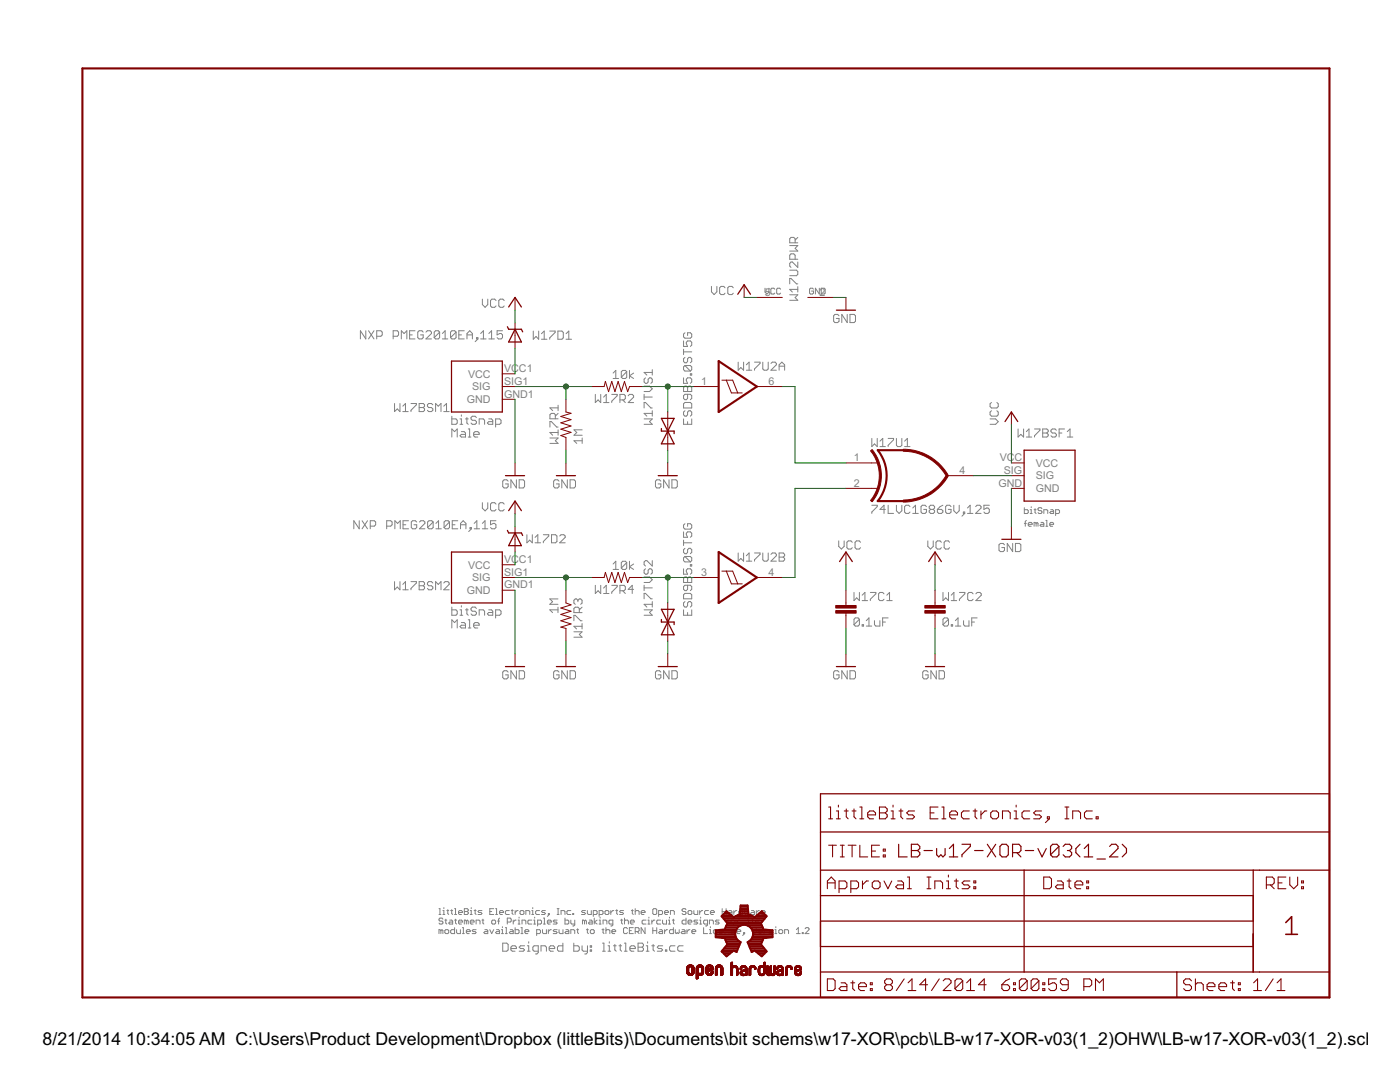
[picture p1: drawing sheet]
<svg xmlns="http://www.w3.org/2000/svg" width="279mm" height="216mm" viewBox="0 0 279 216" stroke-linecap="round" stroke-linejoin="round" font-family="sans-serif">
<defs><g id="words">
<g font-size="4">
<text x="8.5" y="208.5">8/21/2014</text>
<text x="25.2" y="208.5">10:34:05 AM C:\Users\Product Development\Dropbox (littleBits)\Documents\bit schems\w17-XOR\pcb\LB-w17-XOR-v03(1_2)OHW\LB-w17-XOR-v03(1_2).sch (Sh</text>
</g>
<g font-size="2.4" fill="#808080">
<text x="152.6" y="59">5</text>
<text x="163.5" y="59">2</text>
<text x="93.4" y="75.4">VCC</text>
<text x="94.2" y="77.9">SIG</text>
<text x="100.6" y="74.2">VCC1</text>
<text x="100.6" y="76.8">SIG1</text>
<text x="139.9" y="76.8">1</text>
<text x="153.4" y="76.8">6</text>
<text x="93.2" y="80.4">GND</text>
<text x="100.6" y="79.3">GND1</text>
<text x="170.4" y="92">1</text>
<text x="191.5" y="94.6">4</text>
<text x="199.5" y="92">VC</text>
<text x="200.3" y="94.6">SIG</text>
<text x="202.5" y="92">C</text>
<text x="206.7" y="93.1">VCC</text>
<text x="206.7" y="95.7">SIG</text>
<text x="170.4" y="97.1">2</text>
<text x="199.3" y="97.1">GND</text>
<text x="206.7" y="98.2">GND</text>
<text x="93.4" y="113.4">VCC</text>
<text x="100.6" y="112.3">VCC1</text>
<text x="93.2" y="118.5">GND</text>
<text x="94.2" y="116">SIG</text>
<text x="100.6" y="114.9">SIG1</text>
<text x="100.6" y="117.4">GND1</text>
<text x="139.9" y="114.9">3</text>
<text x="153.4" y="114.9">4</text>
</g>
</g></defs>
<g fill="none" stroke="#808080" stroke-width=".2">
<path d="M96.3 59.7v1.1l.5 .5 .5-.5v-1.1M99 60l-.3-.3h-.5l-.3 .3v1l.3 .3h.5l.3-.3M100.6 60l-.2-.3h-.6l-.3 .3v1l.3 .3h.6l.2-.3M142 57.1v1.1l.5 .6 .6-.6v-1.1M144.7 57.4l-.3-.3h-.5l-.3 .3v1.1l.3 .3h.5l.3-.3M146.3 57.4l-.2-.3h-.6l-.3 .3v1.1l.3 .3h.6l.2-.3M152.7 57.5v.8l.4 .4 .4-.4v-.8M154.6 57.7l-.2-.2h-.4l-.2 .2v.8l.2 .2h.4l.2-.2M155.8 57.7l-.2-.2h-.4l-.2 .2v.8l.2 .2h.4l.2-.2M157.6 58.8h1.6l-.5 .6 .5 .5h-1.6M157.6 53.9h1.4l.2 .3v.5l-.2 .3h-1.4M157.6 56.6v-1h.3l1.1 1h.2"/>
<path d="M157.6 49h1.6l-.5 .6 .5 .5h-1.6M158.7 48.5v-.9l-.3-.2h-.5l-.3 .2v.9h1.6M158.7 51.7v-.8l-.3-.2h-.5l-.3 .2v.8h1.6M159.2 57.7h-1.6l.5 .6M159.2 52.3v1.1l-1.1-1.1h-.2l-.3 .3v.5l.3 .3M159.2 57.2v1.1M159.2 47.4l-.5 .5M162.3 57.7l-.2-.2h-.3l-.2 .2v.8l.2 .2h.3l.2-.2v-.4h-.4M163.5 57.5v1.2l-.8-1.2v1.2M163.9 57.5h.6l.2 .2v.8l-.2 .2h-.6zM73 66v1.6l-1.1-1.6v1.6M73.6 66l1 1.6"/>
<path d="M74.6 66l-1 1.6M75.2 67.1h.8l.3-.3v-.5l-.3-.3h-.8v1.6M78.5 67.1h.8l.2-.3v-.5l-.2-.3h-.8v1.6M80.1 67.6v-1.6l.5 .5 .6-.5v1.6M81.7 66.8h.6M82.8 66h-1.1v1.6h1.1M84.5 66.3l-.3-.3h-.5l-.3 .3v1.1l.3 .2h.5l.3-.2v-.6h-.6M85 66.3l.3-.3h.5l.3 .3v.2l-1.1 1.1h1.1M87.7 66.3l-.2-.3h-.6l-.2 .3v1.1M87.7 66.3v1.1l-.2 .2h-.6l-.2-.2M87.7 66.3l-1 1.1M88.3 67.6h1.1"/>
<path d="M88.3 66.5l.5-.5v1.6M91 66.3l-.3-.3h-.5l-.3 .3v1.1M91 66.3v1.1l-.3 .2h-.5l-.3-.2M91 66.3l-1.1 1.1M91.6 66.8h.5M92.6 66h-1v1.6h1M93.2 66.8h1.1M93.2 67.6v-1.1l.5-.5 .6 .5v1.1M95.1 67.4h.3v.2h-.3zM95.4 67.6l-.6 .6M95.9 67.6h1.1M95.9 66.5l.6-.5v1.6"/>
<path d="M97.6 67.6h1.1M97.6 66.5l.5-.5v1.6M100.3 66h-1.1v.8l.5-.3h.3l.3 .3v.6l-.3 .2h-.5l-.3-.2M106.4 66.1v1.6l.6-.6 .5 .6v-1.6M108.1 66.6l.5-.5v1.6M108.1 67.7h1.1M109.7 66.1h1.1v.2l-1.1 1.1v.3M111.3 66.1h.8l.3 .2v1.1l-.3 .3h-.8zM113 66.6l.5-.5v1.6M113 67.7h1.1M118.8 78.7v1.6l.6-.5 .5 .5v-1.6M120.5 79.2l.5-.5v1.6"/>
<path d="M122.1 78.7h1.1v.3l-1.1 1.1v.2M122.4 74.4l.5-.5v1.6M122.4 75.5h1M123.7 79.8h.8l.3-.3v-.5l-.3-.3h-.8v1.6M124.3 79.8l.5 .5M125.1 74.2v1.1l-.3 .2h-.5l-.3-.2M125.1 74.2l-.3-.3h-.5l-.3 .3v1.1M125.1 74.2l-1.1 1.1M125.4 79l.2-.3h.6l.2 .3v.2l-1 1.1h1M125.6 73.9v1.6M126.4 74.4l-.8 .6 .8 .5M128.5 77h1.1l.6 .6-.6 .5h-1.1"/>
<path d="M128.5 78.7v1.1M128.5 79.2h1.7M128.8 75.4l-.3 .3v.5l.3 .3h.3l.2-.3v-.5l.3-.3h.3l.3 .3v.5l-.3 .3M130.2 73.8v1M130.2 74.3h-1.7l.6 .5M136.4 68v1.1h.8l-.2-.5v-.3l.2-.3h.6l.2 .3v.6l-.2 .2M136.4 75.4v1.1h.8l-.2-.6v-.2l.2-.3h.6l.2 .3v.5l-.2 .3M136.4 77.3l.3-.3h.3l.2 .3 .3-.3h.3l.2 .3v.8h-1.6zM136.4 69.7v1.1M136.4 70.2h1.6M136.7 66.4l-.3 .3v.5l.3 .3h1.1l.2-.3v-.5l-.2-.3h-.6v.6M136.7 71.3l-.3 .3v.5l.3 .3h.3l.2-.3v-.5l.3-.3h.3l.2 .3v.5l-.2 .3"/>
<path d="M136.7 72.9h1.1l.2 .3v.6l-.2 .2M136.7 72.9l-.3 .3v.6l.3 .2h1.1M136.7 72.9l1.1 1.1M137.2 78.7v.8l-.2 .3h-.3l-.3-.3v-.5l.3-.3h1.1l.2 .3v.5l-.2 .3M137.2 77.3v.8M137.8 74.6h.2v.2h-.2zM147.3 72.3v1.6l.5-.6 .6 .6v-1.6M148.9 73.9h1.1M148.9 72.8l.6-.5v1.6M150.6 72.3h1.1v.2l-1.1 1.1v.3M152.2 72.3v1.3l.3 .3h.5l.3-.3v-1.3M153.9 72.5l.2-.2h.6l.2 .2v.3l-1 1.1h1"/>
<path d="M155.5 73.9v-1.1l.5-.5 .6 .5v1.1M155.5 73.1h1.1M167.4 63l-.2-.3h-.6l-.2 .3v1.1l.2 .3h.6l.2-.3v-.6h-.5M169.1 62.7v1.7l-1.1-1.7v1.7M169.6 62.7h.9l.2 .3v1.1l-.2 .3h-.9zM78.7 80.5v1.6l.6-.5 .5 .5v-1.6M80.4 81l.5-.5v1.6M80.4 82.1h1.1M82 80.5h1.1v.3l-1.1 1.1v.2M83.7 80.5h.8l.2 .3v.2l-.2 .3 .2 .3v.3l-.2 .2h-.8zM83.7 81.3h.8M86.4 80.8l-.3-.3h-.5l-.3 .3v.2l.3 .3h.5l.3 .3v.3l-.3 .2h-.5l-.3-.2"/>
<path d="M86.9 82.1v-1.6l.6 .5 .5-.5v1.6M88.6 82.1h1M88.6 81l.5-.5v1.6M90.2 83.1v1.6h.8l.2-.3v-.5l-.2-.3h-.8M90.2 87.2v-1.6l.5 .5 .5-.5v1.6M91.8 84.7h.6M91.8 83.6h.3v1.1M92.1 82.8v.3M92.1 86.1h.5l.3 .3v.8h-.8l-.3-.2 .3-.3h.8M92.9 83.6h.6M93.2 83.3v1.1l.3 .3M93.5 87.2h.5"/>
<path d="M93.5 85.6h.2v1.6M94.5 86.7h1.1v-.3l-.2-.3h-.6l-.3 .3v.6l.3 .2h.6M95.1 83.3l-.3-.2h-.5l-.3 .2v.3l.3 .3h.5l.3 .2v.3l-.3 .3h-.5l-.3-.3M95.6 84.7v-1.1h.8l.3 .3v.8M97.5 83.6h.6l.2 .3v.8h-.8l-.2-.3 .2-.3h.8M98.9 84.7h.8l.3-.3v-.5l-.3-.3h-.8v1.6M101.4 96l-.3-.3h-.5l-.3 .3v1.1l.3 .3h.5l.3-.3v-.5h-.5M103.1 95.7v1.7l-1.1-1.7v1.7M103.6 95.7h.8l.3 .3v1.1l-.3 .3h-.8zM109.7 87.4h1.7l-.6 .5 .6 .6h-1.7M109.7 85.2v-1.1h.3l1.1 1.1h.3M110.8 83.6v-.8l-.2-.3h-.6l-.3 .3v.8h1.7"/>
<path d="M111.4 80.9v1M111.4 85.8v1M111.4 86.3h-1.7l.6 .5M111.4 82.5l-.6 .5M111.4 81.4h-1.7l.6 .5M111.6 96l-.3-.3h-.5l-.3 .3v1.1l.3 .3h.5l.3-.3v-.5h-.6M113.2 95.7v1.7l-1.1-1.7v1.7M113.8 95.7h.8l.3 .3v1.1l-.3 .3h-.8zM116.2 87.9h-1.6l.5 .6M116.2 87.4v1.1M116.2 85.8h-1.6l.5 .5-.5 .5h1.6M120.5 80.3h1"/>
<path d="M128.5 83.6h1.7l-.6 .5 .6 .6h-1.7M128.5 81.4v-1.1h.3l1.1 1.1h.3M130.2 82.5h-1.7l.6 .5M130.2 82v1M131.9 96l-.3-.3h-.5l-.3 .3v1.1l.3 .3h.5l.3-.3v-.5h-.6M133.5 95.7v1.7l-1.1-1.7v1.7M134.1 95.7h.8l.3 .3v1.1l-.3 .3h-.8zM136.4 80.6l.3-.3h1.1l.2 .3v.8h-1.6zM136.4 83.6v1.1h1.6v-1.1M136.7 82l-.3 .2v.6l.3 .2h.3l.2-.2v-.6l.3-.2h.3l.2 .2v.6l-.2 .2M137.2 84.1v.6M174 87.5v1.6l.5-.5 .6 .5v-1.6"/>
<path d="M175.6 88l.6-.5v1.6M175.6 89.1h1.1M177.2 87.5h1.1v.3l-1.1 1.1v.2M178.9 87.5v1.4l.3 .2h.5l.3-.2v-1.4M180.5 89.1h1.1M180.5 88l.6-.5v1.6M197.6 83.6h1.1l.5 .5-.5 .6h-1.1M197.9 82l-.3 .2v.6l.3 .2h1l.3-.2v-.6l-.3-.2M197.9 80.3l-.3 .3v.5l.3 .3h1l.3-.3v-.5l-.3-.3M203.2 85.6v1.6l.5-.5 .6 .5v-1.6M204.8 87.2h1.1M204.8 86.1l.6-.5v1.6"/>
<path d="M206.5 85.6h1v.3l-1 1.1v.2M208.1 85.6h.8l.3 .3v.2l-.3 .3 .3 .3v.3l-.3 .2h-.8zM208.1 86.4h.8M210.8 85.9l-.3-.3h-.5l-.3 .3v.2l.3 .3h.5l.3 .3v.3l-.3 .2h-.5l-.3-.2M211.4 86.4h.5M212.4 85.6h-1v1.6M213 87.2h1.1M213 86.1l.6-.5v1.6M71.7 103.9v1.6l-1.1-1.6v1.6M72.3 103.9l1 1.6M73.3 103.9l-1 1.6M73.9 105h.8l.3-.3v-.5l-.3-.3h-.8v1.6"/>
<path d="M77.2 105h.8l.3-.3v-.5l-.3-.3h-.8v1.6M78.7 116.1v1.6l.6-.6 .5 .6v-1.6M78.8 105.5v-1.6l.6 .5 .5-.5v1.6M80.4 116.6l.5-.5v1.6M80.4 117.7h1.1M80.4 104.7h.6M81.5 103.9h-1.1v1.6h1.1M82 116.1h1.1v.2l-1.1 1.1v.3M83.2 104.2l-.3-.3h-.6l-.2 .3v1.1l.2 .2h.6l.3-.2v-.6h-.6M83.7 116.1h.8l.2 .2v.3l-.2 .3 .2 .2v.3l-.2 .3h-.8zM83.7 116.9h.8M83.7 104.2l.3-.3h.5l.3 .3v.2l-1.1 1.1h1.1"/>
<path d="M86.4 116.3l-.3-.2h-.5l-.3 .2v.3l.3 .3h.5l.3 .2v.3l-.3 .3h-.5l-.3-.3M86.4 104.2l-.2-.3h-.6l-.3 .3v1.1M86.4 104.2v1.1l-.2 .2h-.6l-.3-.2M86.4 104.2l-1.1 1.1M86.9 117.7v-1.6l.6 .5 .5-.5v1.6M87 105.5h1.1M87 104.4l.5-.5v1.6M88.6 116.3l.2-.2h.6l.2 .2v.3l-1 1.1h1M89.7 104.2l-.3-.3h-.5l-.3 .3v1.1M89.7 104.2v1.1l-.3 .2h-.5l-.3-.2M89.7 104.2l-1.1 1.1M90.3 104.7h.5"/>
<path d="M91.4 103.9h-1.1v1.6h1.1M91.9 105.5v-1.1l.5-.5 .6 .5v1.1M91.9 104.7h1.1M93.8 105.3h.3v.2h-.3zM94.1 105.5l-.6 .6M94.6 105.5h1.1M94.6 104.4l.6-.5v1.6M96.3 100.3v1.1l.5 .5 .5-.5v-1.1M96.3 104.4l.5-.5v1.6M96.3 105.5h1M99 103.9h-1.1v.8l.5-.3h.3l.3 .3v.6l-.3 .2h-.5l-.3-.2M99 100.6l-.3-.3h-.5l-.3 .3v1.1l.3 .2h.5l.3-.2"/>
<path d="M100.6 100.6l-.2-.3h-.6l-.3 .3v1.1l.3 .2h.6l.2-.2M105.2 106.7v1.6l.5-.5 .5 .5v-1.6M106.8 108.3h1.1M106.8 107.2l.5-.5v1.6M108.4 106.7h1.1v.3l-1.1 1.1v.2M110.1 106.7h.8l.2 .3v1.1l-.2 .2h-.8zM111.4 119.5h-1.7l.6 .6-.6 .5h1.7M111.7 107l.3-.3h.5l.3 .3v.2l-1.1 1.1h1.1M115.3 119.8l.3-.3h.3l.3 .3v.5l-.3 .3M115.3 119.8l-.2-.3h-.3l-.3 .3v.5l.3 .3M115.3 119.8v.3M118.8 116.8v1.6l.6-.5 .5 .5v-1.6"/>
<path d="M120.5 117.3l.5-.5v1.6M120.5 118.4h1M122.1 116.8h1.1v.3l-1.1 1.1v.2M122.4 112.5l.5-.5v1.6M122.4 113.6h1M123.7 117.9h.8l.3-.3v-.5l-.3-.3h-.8v1.6M124.3 117.9l.5 .5M125.1 112.3l-.3-.3h-.5l-.3 .3v1M125.1 112.3v1l-.3 .3h-.5l-.3-.3M125.1 112.3l-1.1 1M125.6 112v1.6M126.4 117.6h-1l.8-.8v1.6"/>
<path d="M126.4 112.5l-.8 .6 .8 .5M128.5 119.5v-1.1h.3l1.1 1.1h.3M128.5 115.1h1.1l.6 .6-.6 .5h-1.1M128.5 116.8v1.1M128.5 117.3h1.7M128.8 113.5l-.3 .3v.5l.3 .3h.3l.2-.3v-.5l.3-.3h.3l.3 .3v.5l-.3 .3M130.2 111.9v1l-1.1-1h-.3l-.3 .2v.6l.3 .2M136.4 106.1v1.1h.8l-.2-.8 .2-.3h.6l.2 .3v.6l-.2 .2M136.4 113.5v1.1h.8l-.2-.8 .2-.3h.6l.2 .3v.5l-.2 .3M136.4 115.4l.3-.3h.3l.2 .3 .3-.3h.3l.2 .3v.8h-1.6zM136.4 118.7l.3-.3h1.1l.2 .3v.8h-1.6zM136.4 107.8v1.1"/>
<path d="M136.4 108.3h1.6M136.7 104.5l-.3 .3v.5l.3 .3h1.1l.2-.3v-.5l-.2-.3h-.6v.5M136.7 109.4l-.3 .3v.5l.3 .3h.3l.2-.3v-.5l.3-.3h.3l.2 .3v.5l-.2 .3M136.7 111h1.1l.2 .3v.6l-.2 .2M136.7 111l-.3 .3v.6l.3 .2h1.1M136.7 111l1.1 1.1M137.2 116.8v.8l-.2 .3h-.3l-.3-.3v-.5l.3-.3h1.1l.2 .3v.5l-.2 .3M137.2 115.4v.8M137.8 112.7h.2v.2h-.2zM147.3 110.3v1.7l.5-.6 .6 .6v-1.7M148.9 110.9l.6-.6v1.7M148.9 112h1.1"/>
<path d="M150.6 110.3h1.1v.3l-1.1 1.1v.3M152.2 110.3v1.4l.3 .3h.5l.3-.3v-1.4M153.9 110.6l.2-.3h.6l.2 .3v.3l-1 1.1h1M155.5 110.3h.8l.3 .3v.3l-.3 .3 .3 .2v.3l-.3 .3h-.8zM155.5 111.2h.8M167.4 107.9v1.1l.5 .6 .6-.6v-1.1M170.1 108.2l-.3-.3h-.5l-.3 .3v1.1l.3 .3h.5l.3-.3M170.4 118.2v1.6l.6-.5 .5 .5v-1.6M171.7 108.2l-.2-.3h-.6l-.3 .3v1.1l.3 .3h.6l.2-.3M172.1 118.8l.5-.6v1.6M172.1 119.8h1M173.7 118.2h1.1v.3l-1.1 1.1v.2"/>
<path d="M174 100.8h1.1v.3l-1.1 1.1v.2M176.4 118.5l-.3-.3h-.5l-.3 .3v1.1l.3 .2h.5l.3-.2M176.7 101.6h-1.1l.8-.8v1.6M177 119.8h1.1M177 118.8l.5-.6v1.6M177.2 100.8v1.6h1.1M178.9 100.8v1.1l.5 .5 .6-.5v-1.1M181.6 101.1l-.3-.3h-.5l-.3 .3v1.1l.3 .2h.5l.3-.2M182.2 102.4h1.1M182.2 101.4l.5-.6v1.6M184.9 101.1l-.3-.3h-.5l-.3 .3v1.1l.3 .2h.5l.3-.2v-.6h-.6M185.2 107.9v1.1l.5 .6 .5-.6v-1.1"/>
<path d="M185.7 101.6l-.3-.2v-.3l.3-.3h.5l.3 .3v.3l-.3 .2M185.7 101.6h.5M185.7 101.6l-.3 .3v.3l.3 .2h.5l.3-.2v-.3l-.3-.3M187.1 101.6h.8l.3 .3v.3l-.3 .2h-.6l-.2-.2zM187.9 108.2l-.3-.3h-.5l-.3 .3v1.1l.3 .3h.5l.3-.3M188.2 100.8l-.6 .3-.5 .5M188.2 118.2v1.6l.5-.5 .6 .5v-1.6M189.5 108.2l-.2-.3h-.6l-.3 .3v1.1l.3 .3h.6l.2-.3M189.8 101.1l-.3-.3h-.5l-.3 .3v1.1l.3 .2h.5l.3-.2v-.6h-.5M189.8 119.8h1.1M189.8 118.8l.6-.6v1.6M190.4 100.8v1.1l.5 .5 .5-.5v-1.1"/>
<path d="M191.5 118.2h1.1v.3l-1.1 1.1v.2M192.3 102.2h.2v.2h-.2zM192.5 102.4l-.5 .6M193.1 102.4h1.1M193.1 101.4l.5-.6v1.6M194.2 118.5l-.3-.3h-.5l-.3 .3v1.1l.3 .2h.5l.3-.2M194.7 101.1l.3-.3h.5l.3 .3v.3l-1.1 1h1.1M194.8 118.5l.2-.3h.6l.2 .3v.3l-1 1h1M197.4 100.8h-1v.8l.5-.2h.3l.2 .2v.6l-.2 .2h-.6l-.2-.2M200.5 108.7l-.3-.3h-.6l-.2 .3v1.1l.2 .3h.6l.3-.3v-.5h-.6M202.1 108.4v1.7l-1.1-1.7v1.7M202.6 108.4h.9l.2 .3v1.1l-.2 .3h-.9z"/>
<path d="M204.4 104.4h.4M204.4 101.3v1.2h.6l.2-.2v-.4l-.2-.2h-.6M204.8 103.8l-.2 .2v1M205.2 104.6h.8l-.2-.4h-.4l-.2 .2v.4l.2 .2h.4M205.6 102.5h.4M205.6 101.7h.2v.8M205.8 101.1v.2M206.4 101.7h.4M206.6 101.5v.8l.2 .2M206.8 104.4l.2-.2 .2 .2v.6M206.8 104.4l-.4-.2v.8M206.8 104.4v.6"/>
<path d="M207.8 104.2h.3l.2 .2v.6h-.5l-.2-.2 .2-.2h.5M207.9 101.5l-.1-.2h-.5l-.1 .4 .1 .2h.5l.1 .4-.1 .2h-.5l-.1-.2M208.3 102.5v-.8h.6l.2 .2v.6M208.7 105h.4M208.7 103.8h.2v1.2M209.5 104.6h.8l-.2-.4h-.4l-.2 .2v.4l.2 .2h.4M209.7 101.7h.4l.2 .2v.6h-.6l-.2-.2 .2-.2h.6M210.7 102.5h.5l.3-.2v-.4l-.3-.2h-.5v1.2M90.2 121.1v1.7h.8l.2-.3v-.5l-.2-.3h-.8M90.2 125.3v-1.6l.5 .5 .5-.5v1.6M91.8 121.7h.3v1.1M91.8 122.8h.6"/>
<path d="M92.1 124.2h.5l.3 .3v.8h-.8l-.3-.3 .3-.2h.8M92.1 120.9v.2M92.9 121.7h.6M93.2 121.4v1.1l.3 .3M93.5 123.7h.2v1.6M93.5 125.3h.5M94.5 124.8h1.1v-.3l-.2-.3h-.6l-.3 .3v.5l.3 .3h.6M95.1 121.4l-.3-.3h-.5l-.3 .3v.3l.3 .3h.5l.3 .2v.3l-.3 .3h-.5l-.3-.3M95.6 122.8v-1.1h.8l.3 .3v.8M97.5 121.7h.6l.2 .3v.8h-.8l-.2-.3 .2-.3h.8M98.9 122.8h.8l.3-.3v-.5l-.3-.3h-.8v1.6M101.4 134.1l-.3-.3h-.5l-.3 .3v1.1l.3 .3h.5l.3-.3v-.5h-.5"/>
<path d="M103.1 133.8v1.7l-1.1-1.7v1.7M103.6 133.8h.8l.3 .3v1.1l-.3 .3h-.8zM111.4 121.2v1M111.4 121.7h-1.7l.6 .5M111.6 134.1l-.3-.3h-.5l-.3 .3v1.1l.3 .3h.5l.3-.3v-.5h-.6M113.2 133.8v1.7l-1.1-1.7v1.7M113.8 133.8h.8l.3 .3v1.1l-.3 .3h-.8zM114.5 123.9v-1.1h.3l1.1 1.1h.3M114.5 126.1h1.7l-.6 .5 .6 .5h-1.7M115.6 122.2v-.8l-.3-.2h-.5l-.3 .2v.8h1.7M116.2 124.4v1.1M116.2 125h-1.7l.6 .5"/>
<path d="M116.2 121.2l-.6 .5M128.5 121.7h1.7l-.6 .5 .6 .6h-1.7M130.2 120.6h-1.7l.6 .5M130.2 120v1.1M131.9 134.1l-.3-.3h-.5l-.3 .3v1.1l.3 .3h.5l.3-.3v-.5h-.6M133.5 133.8v1.7l-1.1-1.7v1.7M134.1 133.8h.8l.3 .3v1.1l-.3 .3h-.8zM136.4 121.7v1.1h1.6v-1.1M136.7 120l-.3 .3v.6l.3 .2h.3l.2-.2v-.6l.3-.3h.3l.2 .3v.6l-.2 .2M137.2 122.2v.6M167.4 134.1l-.2-.3h-.6l-.2 .3v1.1l.2 .3h.6l.2-.3v-.5h-.5M169.1 133.8v1.7l-1.1-1.7v1.7"/>
<path d="M169.6 133.8h.9l.2 .3v1.1l-.2 .3h-.9zM171.5 123.6l-.3-.3h-.5l-.3 .3v1.1M171.5 123.6v1.1l-.3 .2h-.5l-.3-.2M171.5 123.6l-1.1 1.1M172.1 124.7h.2v.2h-.2zM172.9 124.9h1.1M172.9 123.8l.5-.5v1.6M174.5 123.8v.9l.3 .2h.8v-1.1M176.1 124.1h.6M177.2 123.3h-1.1v1.6M185.2 134.1l-.2-.3h-.6l-.3 .3v1.1l.3 .3h.6l.2-.3v-.5h-.5M186.9 133.8v1.7l-1.1-1.7v1.7"/>
<path d="M187.4 133.8h.8l.3 .3v1.1l-.3 .3h-.8zM189.3 123.6l-.3-.3h-.5l-.3 .3v1.1M189.3 123.6v1.1l-.3 .2h-.5l-.3-.2M189.3 123.6l-1.1 1.1M189.8 124.7h.3v.2h-.3zM190.7 124.9h1M190.7 123.8l.5-.5v1.6M192.3 123.8v.9l.3 .2h.8v-1.1M193.9 124.1h.6M195 123.3h-1.1v1.6M87.6 181.3h.2v1.2M87.6 182.5h.4"/>
<path d="M88 185.7l-.4-.2v.8M88 185.7l.2-.2 .2 .2v.6M88 185.7v.6M88.4 182.5h.4M88.4 181.7h.2v.8M88.4 183.4l-.2-.2h-.4l-.2 .4 .2 .2h.4l.2 .4-.2 .2h-.4l-.2-.2M88.6 181.1v.2M88.8 183.6h.4M89 183.4v.8l.2 .2M89 185.5h.4l.2 .2v.4l-.2 .2h-.4l-.2-.2v-.4zM89.2 181.7h.4M89.4 181.5v.8l.2 .2"/>
<path d="M89.7 183.6h.4l.2 .2v.6h-.6l-.1-.2 .1-.2h.6M89.9 181.7h.4M90.1 181.5v.8l.2 .2M90.7 181.3h.2v1.2M90.7 182.5h.4M90.7 183.6h.4M90.7 185.1v1.2h-.6l-.2-.2v-.4l.2-.2h.6M90.9 183.4v.8l.2 .2M91.1 185.5v.6l.2 .2h.6v-.8M91.5 182.1h.8l-.2-.4h-.4l-.2 .2v.4l.2 .2h.4M91.5 184h.8l-.2-.4h-.4l-.2 .2v.4l.2 .2h.4M92.3 186.3h.4"/>
<path d="M92.3 185.1h.2v1.2M92.7 181.3h.6l.2 .2-.2 .4 .2 .4-.2 .2h-.6zM92.7 181.9h.6M93.1 183.8l-.4-.2v.8M93.1 183.8l.2-.2 .2 .2v.6M93.1 183.8v.6M93.1 185.9h.8l-.3-.4h-.3l-.2 .2v.4l.2 .2h.3M93.9 182.5h.3M93.9 181.7h.1v.8M93.9 184h.7l-.2-.4h-.4l-.1 .2v.4l.1 .2h.4M94 181.1v.2M94.6 181.7h.4"/>
<path d="M94.8 181.5v.8l.2 .2M95 184.4v-.8h.6l.2 .2v.6M95 185.5h-.6l-.2 .2 .2 .2h.4l.2 .2-.2 .2h-.6M96.2 181.7h-.6l-.2 .2 .2 .2h.4l.2 .2-.2 .2h-.6M96.2 183.6h.4M96.4 183.4v.8l.2 .2M96.8 185.5h.4l.1 .2v.6h-.5l-.2-.2 .2-.2h.5M97.7 181.9h.4M97.7 185.5l.4 .8 .4-.8M98.1 183.8l.2-.2h.4l.2 .2v.4l-.2 .2h-.4l-.2-.2zM98.5 181.3h-.8v1.2h.8M98.9 181.3h.2v1.2"/>
<path d="M98.9 182.5h.4M99.1 185.5h.4l.2 .2v.6h-.6l-.2-.2 .2-.2h.6M99.3 183.8h.4M99.7 182.1h.8l-.2-.4h-.4l-.2 .2v.4l.2 .2h.4M99.7 183.2l-.2 .2v1M100.1 185.5h.2v.8M100.1 186.3h.4M100.3 184.9v.2M100.3 188.2h.8l.3 .2v1.1l-.3 .3h-.8zM100.9 186.3h.3M100.9 185.1h.1v1.2M101.2 184h.6l.2-.2v-.4l-.2-.2h-.6v1.2"/>
<path d="M101.6 181.7h-.6l-.1 .2v.4l.1 .2h.6M101.8 185.5h.4l.2 .2v.6h-.6l-.2-.2 .2-.2h.6M102 189.3h1.1v-.3l-.3-.3h-.6l-.2 .3v.5l.2 .3h.6M102 181.7h.4M102.2 181.5v.8l.2 .2M102.4 183.6v.8M102.8 181.7v.8M102.8 185.1v1.2h.6l.2-.2v-.4l-.2-.2h-.6M103 183.6h-.2l-.4 .4M103.4 181.7h-.2l-.4 .4M103.4 184.4h.4M103.4 183.6h.2v.8"/>
<path d="M103.6 183v.2M103.8 181.9l.2-.2h.4l.2 .2v.4l-.2 .2h-.4l-.2-.2zM104 185.1h.2v1.2M104 186.3h.4M104.2 184.4v-.8h.6l.1 .2v.6M104.7 188.7h-.8l-.3 .3 .3 .3h.5l.3 .2-.3 .3h-.8M104.8 185.9h.7l-.2-.4h-.4l-.1 .2v.4l.1 .2h.4M104.9 182.5v-.8h.6l.2 .2v.6M105.2 189.8h.6M105.2 188.7h.3v1.1M105.5 187.9v.3M106.1 181.7h.2v.8"/>
<path d="M106.1 182.5h.4M106.1 183.6h-.6l-.2 .2v.4l.2 .2h.6M106.3 181.1v.2M106.5 184.4h.4M106.5 183.6h.2v.8M106.7 183v.2M107.1 186.3h.6l.2-.2v-.4l-.2-.2h-.6v1.2M107.3 184.4h.6l.2-.2v-.4l-.2-.2h-.6v1.2M107.4 189.8h-.8l-.3-.3v-.5l.3-.3h.8v1.4l-.3 .3h-.2M107.7 181.7h-.6l-.2 .2v.4l.2 .2h.6M108 189.8v-1.1h.8l.3 .3v.8M108.3 185.5v.6l.2 .2h.6v-.8"/>
<path d="M108.5 183.2h.1v1.2M108.5 184.4h.3M108.8 181.7h-.5l-.2 .2 .7 .4-.2 .2h-.5M109.2 184h.8l-.2-.4h-.4l-.2 .2v.4l.2 .2h.4M109.4 182.3h.2v.2h-.2zM109.4 185.5v.8M109.6 189.3h1.1v-.3l-.3-.3h-.5l-.3 .3v.5l.3 .3h.5M109.6 182.5l-.4 .4M110 185.5h-.2l-.4 .4M111.2 183.6h-.6l-.2 .2 .2 .2h.4l.2 .2-.2 .2h-.6M111.2 181.3h.4M111.2 182.5h.4"/>
<path d="M111.2 185.5h-.6l-.2 .2 .2 .2h.4l.2 .2-.2 .2h-.6M111.4 181.3v1.2M111.6 185.5v.6l.2 .2h.6v-.8M112 182.5v-.8h.5l.3 .2v.6M112.3 188.2v1.6h-.8l-.2-.3v-.5l.2-.3h.8M112.8 183.2v1.2h.5l.2-.2v-.4l-.2-.2h-.5M112.9 185.5h.4l.2 .2v.6h-.6l-.1-.2 .1-.2h.6M113.9 181.7h-.6l-.2 .2v.4l.2 .2h.6M113.9 183.6v.6l.2 .2h.6M113.9 186.3v-.8h.6l.2 .2v.6M114.3 182.3h.2v.2h-.2zM114.5 188.2v1.6h.8l.3-.3v-.5l-.3-.3h-.8"/>
<path d="M114.7 183.6v1l-.4 .2M115.1 185.5h.4M115.3 185.3v.8l.2 .2M116.2 188.7v.8l.2 .3h.8M116.6 183.8l-.4-.2v.8M116.6 183.8v.6M116.6 183.8l.2-.2 .2 .2v.6M116.8 181.7h-.6l-.1 .2 .1 .2h.4l.2 .2-.2 .2h-.5M117 185.5h.4M117.2 181.7v.6l.2 .2h.6v-.8M117.2 185.3v.8l.2 .2M117.2 188.7v1.4l-.2 .3h-.3"/>
<path d="M117.6 183.6h.4l.2 .2v.6h-.6l-.2-.2 .2-.2h.6M117.8 189.5h.3v.3h-.3zM117.8 188.7h.3v.3h-.3zM118 185.5h.4l.2 .2v.4l-.2 .2h-.4l-.2-.2v-.4zM118.4 182.5h.6l.2-.2v-.4l-.2-.2h-.6v1.2M118.6 183.2v1.2M119.2 183.6l-.6 .4 .6 .4M119.6 182.5h.5l.3-.2v-.4l-.3-.2h-.5v1.2M119.6 184.4h.4M119.6 183.6h.2v.8M119.8 183v.2M120.1 185.5h.4"/>
<path d="M120.2 189.8h.6M120.2 188.2h.3v1.6M120.4 184.4v-.8h.5l.2 .2v.6M120.4 185.3v.8l.1 .2M120.7 181.9l.2-.2h.4l.2 .2v.4l-.2 .2h-.4l-.2-.2zM120.9 185.7l.2-.2h.4l.2 .2v.6M120.9 185.1v1.2M121.3 189.8h.6M121.3 188.7h.3v1.1M121.6 187.9v.3M121.9 181.7v.8M122.1 185.9h.8l-.2-.4h-.4l-.2 .2v.4l.2 .2h.4"/>
<path d="M122.3 184.4h-.6l-.2-.2v-.4l.2-.2h.6v1l-.4 .2M122.4 188.7h.6M122.5 181.7h-.2l-.4 .4M122.7 188.4v1.1l.3 .3M122.9 181.7h.4M123.1 181.5v.8l.2 .2M123.5 188.7h.6M123.8 188.4v1.1l.3 .3M123.8 183.6h.4M124.1 183.4v.8l.1 .2M124.4 181.7h-.6l-.1 .2 .1 .2h.4l.2 .2-.2 .2h-.5M124.6 189.8h.6"/>
<path d="M124.6 188.2h.3v1.6M124.6 183.8l.2-.2h.4l.2 .2v.6M124.6 183.2v1.2M125.2 185.3l-.2-.2h-.4l-.2 .2v.8l.2 .2h.4l.2-.2M125.6 185.7h.4M125.7 189.3h1.1v-.3l-.3-.3h-.5l-.3 .3v.5l.3 .3h.5M125.8 184h.8l-.2-.4h-.4l-.2 .2v.4l.2 .2h.4M126 181.7h.4M126.2 181.5v.8l.2 .2M126.4 185.1h-.8v1.2h.8M126.8 181.3v1.2M126.8 185.9h.6l.2-.2v-.4l-.2-.2h-.6v1.2"/>
<path d="M126.8 181.9l.2-.2h.4l.2 .2v.6M127.2 185.9l.4 .4M127.3 188.2h.9l.2 .2v.3l-.2 .3 .2 .3v.2l-.2 .3h-.9zM127.3 189h.9M128 182.1h.7l-.2-.4h-.4l-.1 .2v.4l.1 .2h.4M128.7 185.1v1.2l-.7-1.2v1.2M128.9 183.6h-.6l-.2 .2v.4l.2 .2h.6M129 189.8h.5M129 188.7h.2v1.1M129.2 187.9v.3M129.3 184.4h.4M129.3 183.6h.2v.8"/>
<path d="M129.5 183v.2M130.1 188.7h.5M130.1 183.6v.8M130.3 185.1v1.2M130.3 185.7h.8M130.3 188.4v1.1l.3 .3M130.5 181.3h.4l.2 .2v.8l-.2 .2h-.4l-.2-.2v-.8zM130.7 183.6h-.2l-.4 .4M131.1 185.1v1.2M131.4 182.5h.6l.2-.2v-.4l-.2-.2h-.6v1.2M131.7 185.5h.3l.2 .2v.6h-.5l-.3-.2 .3-.2h.5M131.8 183.6h-.5l-.2 .2v.4l.2 .2h.5"/>
<path d="M132.2 183.6v.6l.2 .2h.6v-.8M132.2 188.7h-.8l-.2 .3 .2 .3h.6l.2 .2-.2 .3h-.8M132.6 182.1h.8l-.2-.4h-.4l-.2 .2v.4l.2 .2h.4M132.6 185.5v.8M132.8 189.5h.3v.3h-.3zM133.2 185.5h-.2l-.4 .4M133.4 183.6h.2v.8M133.4 184.4h.4M133.6 183v.2M133.8 182.5v-.8h.6l.2 .2v.6M134.2 183.6h.4M134.4 185.1v1.2h-.6l-.2-.2v-.4l.2-.2h.6"/>
<path d="M134.4 183.4v.8l.2 .2M134.7 188.7h-.8l-.3 .3v.5l.3 .3h.8M134.8 185.5v.6l.2 .2 .1-.2 .3 .2 .2-.2v-.6M136.1 185.5h.4l.2 .2v.6h-.6l-.2-.2 .2-.2h.6M136.3 188.7h-.8l-.2 .3v.5l.2 .3h.8M136.9 181.5l-.2-.2h-.4l-.2 .2 .2 .4h.4l.2 .2-.2 .4h-.4l-.2-.2M136.9 183.2v1.2h-.6l-.2-.2v-.4l.2-.2h.6M137.1 185.5v.8M137.3 181.9l.2-.2h.4l.2 .2v.4l-.2 .2h-.4l-.2-.2zM137.3 184h.8l-.2-.4h-.4l-.2 .2v.4l.2 .2h.4M137.7 185.5h-.2l-.4 .4M138.1 185.9h.8l-.2-.4h-.4l-.2 .2v.4l.2 .2h.4"/>
<path d="M138.5 181.7v.6l.2 .2h.6v-.8M139.3 183.6h-.6l-.2 .2 .2 .2h.3l.3 .2-.3 .2h-.5M139.6 181.7v.8M139.6 184.4h.4M139.6 183.6h.2v.8M139.8 183v.2M140.2 181.7h-.2l-.4 .4M140.4 185.1v1.2h.8M141.2 184.4h-.6l-.2-.2v-.4l.2-.2h.6v1l-.4 .2M141.4 181.7h-.6l-.2 .2v.4l.2 .2h.6M141.6 185.5h.2v.8M141.6 184.4v-.8h.6l.2 .2v.6"/>
<path d="M141.6 186.3h.4M141.8 182.1h.8l-.2-.4h-.4l-.2 .2v.4l.2 .2h.4M141.8 184.9v.2M143.2 185.5h-.6l-.2 .2v.4l.2 .2h.6M143.5 183.6h-.5l-.3 .2 .3 .2h.3l.2 .2-.2 .2h-.6M143.5 185.9h.8l-.2-.4h-.4l-.2 .2v.4l.2 .2h.4M144.1 181.9h.8M144.1 181.3v1.2M144.7 186.3v-.8h.6l.2 .2v.6M144.9 181.3v1.2M145.1 183.8h.4M145.5 181.7h.4l.2 .2v.6h-.6l-.2-.2 .2-.2h.6"/>
<path d="M145.5 183.2l-.2 .2v1M145.9 183.8l.2-.2h.4l.2 .2v.4l-.2 .2h-.4l-.2-.2zM146.5 181.7v.8M146.7 185.5h-.6l-.2 .2 .2 .2h.4l.2 .2-.2 .2h-.6M147 181.7h-.1l-.4 .4M147 183.6v.8M147 185.9h.8l-.2-.4h-.4l-.2 .2v.4l.2 .2h.4M147.6 183.6h-.2l-.4 .4M148.2 181.3v1.2h-.6l-.2-.2v-.4l.2-.2h.6M148.4 186.1h.2v.2h-.2zM148.6 181.7v.6l.2 .2 .2-.2 .2 .2 .2-.2v-.6M148.6 186.3l-.4 .4"/>
<path d="M149.2 183.6h.2v.8M149.2 184.4h.4M149.4 183v.2M150 181.7h.3l.3 .2v.6h-.6l-.2-.2 .2-.2h.6M150 183.6h.3M150.2 185.1v.8l.4 .4 .3-.4v-.8M150.2 183.4v.8l.1 .2M150.9 181.7v.8M151.3 185.9h.8l-.2-.4h-.4l-.2 .2v.4l.2 .2h.4M151.5 181.7h-.2l-.4 .4M151.5 183.6h-.6l-.2 .2 .2 .2h.4l.2 .2-.2 .2h-.6M151.9 182.1h.8l-.2-.4h-.4l-.2 .2v.4l.2 .2h.4"/>
<path d="M152.5 185.5v.8M153.1 185.5h-.2l-.4 .4M154.3 185.5h-.6l-.2 .2 .8 .4-.2 .2h-.6M154.6 185.5h.2v.8M154.6 186.3h.4M154.8 184.9v.2M155.6 185.5h.4l.2 .2v.4l-.2 .2h-.4l-.2-.2v-.4zM156.6 186.3v-.8h.6l.2 .2v.6M158.9 186.3h.8M158.9 185.5l.4-.4v1.2M160.1 186.1h.2v.2h-.2zM160.7 185.3l.2-.2h.4l.2 .2v.2l-.8 .8h.8"/>
</g>
<path d="M256.6 184.1l1.2-1.2v3.5M256.6 186.4h2.3" fill="none" stroke="#800000" stroke-width=".32"/>
<g fill="none" stroke="#800000" stroke-width=".2">
<path d="M102.8 59.4v2.5M148.5 56.8v2.6M151 59.4h5.1M161.2 59.4h5.1M168.8 59.4v2.5M100.2 74.6h2.6M100.2 77.1h2.6M100.2 79.7h2.6M102.8 64.4v5.1M112.9 79.7v2.5l1.1 .3-2.1 .6 2.1 .6-2.1 .7 2.1 .6-2.1 .6 2.1 .7-2.1 .6 1 .4v2.5M118 77.1h2.6l.2-1 .7 2 .6-2 .6 2 .7-2 .6 2 .6-2 .7 2 .3-1h2.6M138.3 77.1h5.1"/>
<path d="M144.1 75.9h2.1l1 2.5M144.9 75.9l1.1 2.5h2.1M151 77.1h5.1M102.8 92.4v2.5M102.8 100v2.5M112.9 92.4v2.5M133.3 82.2v7.6M133.3 92.4v2.5M168.8 92.4h6.4M168.8 97.5h6.4M189.1 94.9h5.1M201.8 92.4h2.6"/>
<path d="M201.8 94.9h2.6M201.8 97.5h2.6M201.8 82.2v2.6M100.2 112.7h2.6M100.2 115.2h2.6M100.2 117.8h2.6M102.8 105.1v5.1M112.9 117.8v2.5l1.1 .4-2.1 .6 2.1 .7-2.1 .6 2.1 .6-2.1 .7 2.1 .6-2.1 .6 1 .3v2.5M118 115.2h2.6l.2-1 .7 2 .6-2 .6 2 .7-2 .6 2 .6-2 .7 2 .3-1h2.6M138.3 115.2h5.1M144.1 114h2.1l1 2.5M144.9 114l1.1 2.5h2.1"/>
<path d="M151 115.2h5.1M168.8 110.2v2.5M168.8 117.8v3M186.6 110.2v2.5M186.6 117.8v3M201.8 105.1v2.5M102.8 130.5v2.5M112.9 130.5v2.5M133.3 120.3v7.6M133.3 130.5v2.5M168.8 122.3v3.1M168.8 130.5v2.5"/>
<path d="M186.6 122.3v3.1M186.6 130.5v2.5M137.1 194h.4M137.1 194h.3M137.1 193.9h.3M137.1 193.8h.3M137.1 193.7h.3M137.1 193.6h.3M137.1 193.5h.3M137.1 193.4h.3M137.1 193.3h.3M137.1 193.2h.3"/>
<path d="M137.1 194.1h.4M137.1 194.2h.6M137.1 194.2h.5M137.1 194.3h1.3M137.2 192.9h1.2M137.2 192.8h1.2M137.2 194.4h1.2M137.2 192.7h1.1M137.3 194.5h1M137.3 192.7h1M137.4 194.5h.8M137.4 192.7h.8"/>
<path d="M137.4 194.6h.8M137.4 192.6h.7M137.5 193.2h-.4M137.5 193.1h-.4M137.5 193h-.4M137.6 194.6h.4M137.6 192.6h.4M137.6 193h-.5M137.9 193h.6M138 194.1h.5M138 193h.5M138 193.1h.5"/>
<path d="M138.1 194.1h.4M138.1 193.1h.4M138.1 194h.4M138.1 193.9h.4M138.1 193.8h.4M138.1 193.7h.4M138.1 193.6h.4M138.1 193.5h.4M138.1 193.4h.4M138.1 193.3h.4M138.1 193.2h.4M138.3 194.4h-1.1"/>
<path d="M138.4 194.3h-1.2M138.5 194.2h-.6M138.5 192.9l-1.4 .1M138.5 194l-.4 .1M139 195.2h.3M139 195.1h.3M139 195h.3M139 194.9h.3M139 194.8h.3M139 194.7h.3M139 194.4h1.3M139 194.3h1.4"/>
<path d="M139 194.2h.6M139 194.2h.5M139 194.1h.4M139 194l.4 .1M139 194h.4M139 193.9h.3M139 193.8h.3M139 193.7h.3M139 193.6h.3M139 193.5h.3M139 193.4h.3M139 193.3h.3"/>
<path d="M139 193.2h.3M139 195.3h.1M139 193h.4M139 192.9h1.3M139.1 192.8h1.2M139.1 192.7h1.1M139.2 192.7h1M139.3 192.7h.8M139.3 195.3h-.3M139.3 192.6h.7M139.4 193.2h-.4M139.4 194.6h-.4"/>
<path d="M139.4 193.1h-.4M139.5 194.6h.4M139.5 192.6h.4M139.5 193h-.5M139.8 194.2h.6M139.9 193h.5M140 194.1h.4M140 193h.4M140 193.1h.4M140 194h.4M140 193.9h.4M140 193.8h.4"/>
<path d="M140 193.7h.4M140 193.6h.4M140 193.5h.4M140 193.4h.4M140 193.3h.4M140 193.2h.4M140.1 194.6h-1.1M140.1 194.5h-1.1M140.2 194.5h-1.2M140.3 194.4h-1.3M140.3 194.3h-1.3M140.4 192.9l-1.4 .1"/>
<path d="M140.4 194.2h-.5M140.4 194.1h-.4M140.9 194.1h.4M140.9 194h.4M140.9 193.5h1.4M140.9 193.4h.4M140.9 193.4h.3M140.9 193.3h.3M140.9 193.2h.4M140.9 193.1h.4M140.9 194.2h.5M140.9 194.1h.5"/>
<path d="M140.9 194.2h.6M141 194.3h1.2M141 192.9h1.2M141 192.8h1.2M141 194.4h1.2M141.1 194.4h1M141.1 192.7h1M141.1 194.5h1M141.2 194.5h.8M141.2 192.7h.8M141.2 194.6h.8M141.2 192.6h.7"/>
<path d="M141.3 193.2l-.4 .1M141.3 193.9l-.4 .1M141.3 193.1h-.4M141.4 193.4h.9M141.4 193h-.5M141.4 192.6h.4M141.4 194.6h.4M141.4 193.9h-.5M141.5 193.4h.8M141.6 193.8h-.7M141.6 193.4h.7M141.7 194.2h.6"/>
<path d="M141.7 193.3h.6M141.8 193.7h-.9M141.8 193h.5M141.8 193.3h.5M141.9 193.1h.4M141.9 193.7h-1M141.9 194.1h.4M141.9 193.2h.4M141.9 194h.4M142 193.9h.3M142 193.8h.3M142 193.6l-1.1 .1"/>
<path d="M142.1 193.8h.2M142.1 193.6h-1.2M142.2 193.5h-1.3M142.2 193.7h.1M142.3 192.9l-1.4 .1M142.3 194.2h-.5M142.3 194.1h-.4M142.8 194.6h.3M142.8 194.4h.4M142.8 194.3h.4M142.8 194.2h.4M142.8 194.1h.4"/>
<path d="M142.8 194h.4M142.8 193.9h.4M142.8 193.8h.4M142.8 193.7h.4M142.8 193.6h.4M142.8 193.5h.4M142.8 193.4h.4M142.8 193.3h.4M142.8 193.2h.4M142.8 194.6h.1M142.9 192.9h1.3M142.9 192.8h1.2"/>
<path d="M143 192.7h1.1M143 192.7h1M143.1 192.7h.8M143.2 194.5h-.4M143.2 192.6h.6M143.2 193.1h-.4M143.3 193h-.5M143.3 192.6h.4M143.7 193h.5M143.8 193h.4M143.8 193.1h.5M143.8 194.6h.3"/>
<path d="M143.8 194.5h.5M143.8 194.4h.5M143.8 194.3h.5M143.8 194.2h.5M143.8 194.1h.5M143.8 194h.5M143.8 193.9h.5M143.8 193.8h.5M143.8 193.7h.5M143.8 193.6h.5M143.8 193.5h.5M143.8 193.4h.5"/>
<path d="M143.8 193.3h.5M143.8 193.2h.5M143.9 194.6h.1M144.2 192.9l-1.4 .1M144.2 194.5h-.4M145.9 194.5h.3M145.9 194.4h.3M145.9 194.3h.3M145.9 194.2h.3M145.9 194.1h.3M145.9 194h.3M145.9 193.9h.3"/>
<path d="M145.9 193.8h.3M145.9 193.7h.3M145.9 193.6h.3M145.9 193.5h.3M145.9 193.4h.3M145.9 193.3h.3M145.9 193.2h.3M145.9 192.9h1.2M145.9 192.8h1.2M145.9 192.8h1.1M145.9 192.7h1M145.9 192.7h.3"/>
<path d="M145.9 192.6h.3M145.9 192.5h.3M145.9 192.4h.3M145.9 192.3h.3M145.9 192.2h.3M145.9 192.1h.3M146 192h.2M146 194.6h-.1M146.2 194.6h-.3M146.2 194.5h-.3M146.3 193.1h-.4M146.3 192.7h.5"/>
<path d="M146.4 193h-.5M146.5 193h-.6M146.5 192.7h.1M146.7 193h.5M146.8 193h.4M146.9 193.1h.3M146.9 193.2h.3M147 193.2h.3M147 194.5h.2M147 194.4h.3M147 194.3h.3M147 194.2h.3"/>
<path d="M147 194.1h.3M147 194h.3M147 193.9h.3M147 193.8h.3M147 193.7h.3M147 193.6h.3M147 193.5h.3M147 193.4h.3M147 193.3h.3M147 194.7h.1M147.1 194.6h-.1M147.2 192.9l-1.3 .1"/>
<path d="M147.2 194.6h-.2M147.3 194.5h-.3M147.7 194.3h.4M147.7 194.2h.3M147.7 194.1h.3M147.7 193.3h.3M147.7 193.2h.3M147.7 194.4h.9M147.7 194.3l.4 .1M147.7 193.5h.1M147.7 193.1h.4M147.8 194.4h.8"/>
<path d="M147.8 193h.4M147.8 194.5h.8M147.8 193h1.2M147.9 194.5h.7M147.9 194.6h.7M147.9 193.4h-.2M147.9 192.9h1M147.9 192.8h1M148 193.7h1.1M148 193.4h-.3M148 192.8h.8M148 193.3l-.3 .1"/>
<path d="M148 194.1h-.3M148 194.6h.6M148.1 194h-.4M148.1 193.2h-.4M148.1 192.7h.6M148.1 193.7h1M148.1 194.7h.4M148.1 193.1h-.4M148.2 193.9l-.5 .1M148.3 193.6h.8M148.3 194.7h.1M148.3 193h-.5"/>
<path d="M148.3 193.9h-.6M148.3 193.5h.8M148.4 192.7h.1M148.4 193.5h.7M148.4 193.8h-.6M148.5 193h.5M148.5 193.4h.6M148.6 193.8h-.8M148.6 193h.4M148.7 193.1h.3M148.7 193.7h-.8M148.7 193.4h.4"/>
<path d="M148.7 193.1h.4M148.7 193.2h.4M148.8 193.8h.3M148.8 193.7h.3M148.8 193.2h.3M148.8 194.6h.1M148.8 194.5h.3M148.8 194.4h.3M148.8 194.3h.3M148.8 194.2h.3M148.8 194.1h.3M148.8 194h.3"/>
<path d="M148.8 193.9h.3M148.8 193.3h.3M149.1 194.6h-.3M149.5 194.5h.3M149.5 194.4h.3M149.5 194.3h.3M149.5 194.2h.3M149.5 194.1h.3M149.5 194h.3M149.5 193.9h.3M149.5 193.8h.3M149.5 193.7h.3"/>
<path d="M149.5 193.6h.3M149.5 193.5h.3M149.5 193.4h.3M149.5 193.3h.3M149.5 193.2h.3M149.6 194.7h.1M149.7 194.6h-.2M149.7 192.9h1M149.7 192.8h1M149.8 192.8h.8M149.8 194.6h-.3M149.8 193.3h-.3"/>
<path d="M149.9 193.2h-.4M149.9 192.7h.7M149.9 193.1h-.4M149.9 193.1h-.3M149.9 192.7h.6M150 193h-.4M150.1 193h-.5M150.1 192.7h.2M150.3 193h.5M150.4 193h.4M150.5 193.1h.4M150.5 193.2h.4"/>
<path d="M150.6 193.2h.3M150.6 193.4h.1M150.8 192.9l-1.2 .1M150.8 193.4h-.2M150.9 193.3h-.3M151.3 194h.3M151.3 193.9h.3M151.3 193.8h.3M151.3 193.7h.3M151.3 193.6h.3M151.3 193.5h.3M151.3 193.4h.3"/>
<path d="M151.3 194.1h.4M151.3 194.1h.3M151.3 193.3h.3M151.4 194.2h.3M151.4 194.3h.3M151.4 194.3l.4 .1M151.4 194.4h1.2M151.5 194.4h1.1M151.5 194.5h1M151.5 192.9h1.2M151.5 192.8h1.2M151.6 194.5h.9"/>
<path d="M151.6 192.8h1.1M151.6 194.6h.8M151.6 193.2l-.3 .1M151.7 193.2h-.3M151.7 192.7h1M151.7 193.1h-.3M151.7 194.6h.6M151.8 193.1h-.4M151.8 192.7h.5M151.8 194.7h.4M151.8 193h-.4M151.9 193h-.5"/>
<path d="M152 194.7h.1M152 192.7h.1M152.1 193h.6M152.3 193h.4M152.3 194.3h.4M152.3 193.1h.4M152.4 194.1h.3M152.4 193.2h.3M152.4 194h.3M152.4 193.9h.3M152.4 193.8h.3M152.4 193.7h.3"/>
<path d="M152.4 193.6h.3M152.4 193.5h.3M152.4 193.4h.3M152.4 193.3h.3M152.4 192.7h.3M152.4 192.6h.3M152.4 192.5h.3M152.4 192.4h.3M152.4 192.3h.3M152.4 192.2h.3M152.4 192.1h.3M152.5 192h.2"/>
<path d="M152.6 192h.1M152.6 194.3l-.4 .1M152.7 194.2h-.4M152.7 194.2h-.3M152.7 192.9l-1.2 .1M153 194.3l.4 .1M153 194.3h.3M153 194.2h.3M153 194.1h.3M153 194h.3M153 193.9h.3M153 193.8h.3"/>
<path d="M153 193.7h.3M153 193.6h.3M153 193.5h.3M153 193.4h.3M153 193.3h.3M153 193.2h.3M153 193.1h.3M153 193h.3M153 192.9h.3M153 192.8h.3M153 194.4h1.7M153 194.4h1.6"/>
<path d="M153.1 194.5h1.5M153.1 192.7h.2M153.1 194.6h1.4M153.2 192.7h.1M153.2 194.6h.5M153.3 194.7h.3M153.5 194.7h.1M153.6 194.4h.5M153.6 194.3h.4M153.7 194.2h.3M153.7 194.1h.3M153.7 194h.3"/>
<path d="M153.7 193.9h.3M153.7 193.8h.3M153.7 193.7h.3M153.7 193.6h.3M153.7 193.5h.3M153.7 193.4h.3M153.7 193.3h.3M153.7 193.2h.3M153.7 193.1h.3M153.7 193h.3M153.7 192.9h.3M153.7 192.8h.3"/>
<path d="M153.8 192.7h.2M153.9 192.7h.1M153.9 194.6h.5M154 194.7h.3M154.3 194.4h.4M154.3 194.3h.4M154.3 194.2h.4M154.4 194.2h.3M154.4 194.1h.3M154.4 194h.3M154.4 193.9h.3M154.4 193.8h.3"/>
<path d="M154.4 193.7h.3M154.4 193.6h.3M154.4 193.5h.3M154.4 193.4h.3M154.4 193.3h.3M154.4 193.2h.3M154.4 193.1h.3M154.4 193h.3M154.4 192.9h.3M154.4 192.8h.3M154.5 192.7h.2M154.6 192.7h.1"/>
<path d="M155 194.3h.3M155 194.2h.3M155 194.1h.3M155 193.3h.3M155 193.2h.3M155 194.3l.4 .1M155 193.5h.1M155 194.4h.8M155.1 194.5h.8M155.1 193h1.1M155.2 193.4h-.2M155.2 192.9h1"/>
<path d="M155.2 194.6h.7M155.2 192.8h.9M155.3 193.3l-.3 .1M155.3 194.6h.6M155.3 192.7h.7M155.3 194h-.3M155.3 193.1h-.3M155.3 193.7h1M155.4 194h-.4M155.4 194.7h.4M155.4 193.1h-.4M155.4 192.7h.5"/>
<path d="M155.4 193.9l-.4 .1M155.4 193h-.4M155.5 193.6h.8M155.5 193h-.5M155.6 193.9h-.6M155.6 193.5h.7M155.6 192.7h.1M155.7 193.5h.6M155.7 193.8h-.7M155.7 193h.6M155.8 193.4h.5M155.8 193.8h-.7"/>
<path d="M155.9 193h.4M155.9 193.1h.4M155.9 193.7h-.7M156 193.4h.3M156 193.1h.3M156 193.2h.3M156 194.6h.2M156 194.5h.3M156 194.4h.3M156 194.3h.3M156 194.2h.3M156 194.1h.3"/>
<path d="M156 194h.3M156 193.9h.3M156 193.8h.3M156 193.7h.3M156 193.3h.3M156.1 194.7h.1M156.3 194.6h-.3M156.3 194.5h-.3M156.3 193.7h-1.1M156.8 194.5h.3M156.8 194.4h.3M156.8 194.3h.3"/>
<path d="M156.8 194.2h.3M156.8 194.1h.3M156.8 194h.3M156.8 193.9h.3M156.8 193.8h.3M156.8 193.7h.3M156.8 193.6h.3M156.8 193.5h.3M156.8 193.4h.3M156.8 193.3h.3M156.8 193.1h.3M156.8 194.7h.1"/>
<path d="M156.9 194.6h-.1M157 192.9h1M157 192.8h.9M157.1 194.6h-.3M157.1 193.2l-.3 .1M157.1 193.2h-.3M157.1 192.7h.7M157.2 192.7h.5M157.2 193.1h-.4M157.2 193h-.4M157.4 193h-.5M157.4 192.7h.1"/>
<path d="M157.6 193h.5M157.7 193h.4M157.7 193.1h.4M157.8 193.1h.3M157.8 193.2h.3M157.8 193.3h.3M157.9 193.4h.1M158 192.9l-1.1 .1M158.1 193.4h-.3M158.1 193.3l-.3 .1M158.6 194.1h.3M158.6 194h.3"/>
<path d="M158.6 193.6h1.1M158.6 193.6h.3M158.6 193.5h.3M158.6 193.4h.3M158.6 193.3h.3M158.6 193.2h.3M158.6 194.2h.4M158.6 194.2h.3M158.6 193.1h.3M158.6 194.3h.4M158.7 194.3l.4 .1M158.7 194.4h1.2"/>
<path d="M158.7 193h1.2M158.7 194.4h1.1M158.7 194.5h1.1M158.8 192.9h1M158.8 192.8h.9M158.8 194.5h.9M158.9 194.6h.8M158.9 193.2h-.3M158.9 192.7h.7M159 194.6h.6M159 193.1h-.4M159 193.9l-.4 .1"/>
<path d="M159 192.7h.5M159 193h-.3M159.1 194.7h.4M159.2 193.9h-.6M159.2 193h-.5M159.2 192.7h.1M159.2 194.7h.1M159.2 193.5h.7M159.3 193.8h-.7M159.4 193.4h.6M159.4 193h.5M159.4 193.8h-.8"/>
<path d="M159.5 193.7h-.9M159.5 193.4h.5M159.5 193h.4M159.5 193.1h.4M159.6 193.4h.4M159.6 194.2h.3M159.6 193.7h-1M159.6 193.1h.3M159.6 193.2h.3M159.6 194.1h.3M159.7 194.1h.2M159.7 193.3h.3"/>
<path d="M159.7 194h.3M159.8 193.9h.1M159.9 193.6h-.8M159.9 194.3l-.4 .1M159.9 194.3h-.4M159.9 193.5h-.7M159.9 194.2h-.3"/>
</g>
<g fill="none" stroke="#800000" stroke-width=".25">
<path d="M147.2 58.7l1.3-1.9 1.3 1.9M90.1 72.1h10.1v10.1h-10.1zM101.3 65.2l.2 .5h2.6l.2 .5M101.5 61.3l1.3-1.9 1.3 1.9M102.8 65.7l1.3 2.5h-2.6zM166.9 61.9h3.8M100.9 94.9h3.8M111 94.9h3.9M131.4 94.9h3.8M132 83.5l2.5 5.1h-2.5l2.5-5.1zM132 85.5v.5h2.5v.5M200.6 84.1l1.2-1.9 1.3 1.9"/>
<path d="M204.4 89.8h10.1v10.2h-10.1zM90.1 110.2h10.1v10.1h-10.1zM101.3 105.8l.2 .5h2.6l.2 .5M101.5 101.9l1.3-1.9 1.3 1.9M102.8 106.3l1.3 2.6h-2.6zM167.6 112.1l1.2-1.9 1.3 1.9M185.3 112.1l1.3-1.9 1.3 1.9M199.9 107.6h3.9M100.9 133h3.8M111 133h3.9M131.4 133h3.8M132 123.6v.5h2.5v.5"/>
<path d="M132 121.6l2.5 5.1h-2.5l2.5-5.1zM166.9 133h3.8M184.7 133h3.8M163.7 158.4h101.6v40.6h-101.6zM163.7 173.6h101.6M163.7 166h101.6M163.7 178.7h86.4M204.4 173.6v20.4M250.1 173.6v20.4M163.7 194h101.6M163.7 183.8h86.4M163.7 188.9h86.4"/>
<path d="M234.9 194v5"/>
</g>
<g fill="none" stroke="#800000" stroke-width=".38">
<path d="M142.8 186.8h4M142.8 186.5h3.9M142.8 186.1h3.9M142.8 185.8h4M144.1 189.9h2M144.1 187.2h2.8M144.1 183h2.3M144.2 189.6h3M144.2 182.6h1.8M144.4 183.3h8.2M144.5 190.3h1.1M144.5 189.3h2.8"/>
<path d="M144.5 182.3h1M144.7 185.4h2.3M144.7 183.7h7.6M144.8 187.5h2.4M144.8 188.9h2.6M144.8 185l-.1 .4-1.9 .2v1.4l1.9 .2 .5 1.2-1.2 1.4 1 1 1.4-1.1 .6 .3 .8-2a1.77 1.77 0 0 1-1-2.2M144.8 190.6h.4M144.8 185.1h2.5M144.9 187.9h2.7M144.9 181.9h.2M144.9 184.7h2.9M145 184h7"/>
<path d="M145.1 188.6h2.5M145.1 188.2h2.6M145.1 184.4h6.8M146.5 183h4M147 189.9h.1M147.2 182.6l.4-.1 .2-1.8h1.4l.2 1.8 1.2 .5 1.4-1.2 1 1-1.2 1.5 .4 .7M147.2 182.6l-.8 .4-1.4-1.2-1 1 1.2 1.5-.4 .7M147.2 182.6h2.6M147.7 182.3h1.7M147.7 181.9h1.6M147.7 181.6h1.6M147.8 181.2h1.5"/>
<path d="M147.8 180.9h1.4M147.8 184.7a1.78 1.78 0 0 1 2.4 .9 1.78 1.78 0 0 1-1 2.4l.8 2 .6-.3 1.4 1.1 1-1-1.2-1.4 .5-1.2 1.9-.2v-1.4l-1.9-.2-.1-.4M147.8 184.7l-.5 .3-.5 .8M149.3 184.7h2.8M149.3 188.2h2.7M149.4 188.6h2.6M149.4 187.9h2.7M149.6 188.9h2.6M149.7 189.3h2.8M149.8 185.1h2.4M149.8 187.5h2.5M149.9 189.6h2.9"/>
<path d="M150 189.9h.1M150 185.4h2.3M150.1 187.2h2.8M150.2 185.8h4M150.2 186.8h4M150.3 186.5h3.9M150.3 186.1h3.9M150.6 183h2.3M150.9 189.9h2M151.1 182.6h1.7M151.4 190.3h1.2M151.5 182.3h1"/>
<path d="M151.8 190.6h.4M151.9 181.9h.2"/>
</g>
<g fill="#800000" stroke="#800000" stroke-width=".2">
<path d="M166.8 121.8h4.1v.5h-4.1z"/>
<path d="M166.8 120.8h4.1v.5h-4.1z"/>
<path d="M184.6 121.8h4v.5h-4z"/>
<path d="M184.6 120.8h4v.5h-4z"/>
</g>
<path d="M16.4 13.7h248.9v185.3h-248.9zM143.4 72.1l7.6 5-7.6 5.1zM180.3 89.8h-5.1a8.1 8.1 0 0 1 0 10.2h5.1M143.4 110.2l7.6 5-7.6 5.1z" fill="none" stroke="#800000" stroke-width=".42"/>
<g fill="#800000" stroke="#800000" stroke-width=".2">
<path d="M180.3 99.8a10 10 0 0 0 8.6-5l.4 .2a10.2 10.2 0 0 1-9 5.2z" fill-rule="evenodd"/>
<path d="M180.3 89.6a10.3 10.3 0 0 1 9 5.3l-.4 .2a10 10 0 0 0-8.6-5.1z" fill-rule="evenodd"/>
<path d="M173.7 90l.4-.3a8.2 8.2 0 0 1 0 10.4l-.4-.2a7.9 7.9 0 0 0 0-9.9z" fill-rule="evenodd"/>
</g>
<g fill="none" stroke="#800000" stroke-width=".21">
<path d="M165.1 177.3v-1.5l.8-.8 .8 .8v1.5M165.1 176.2h1.6M165.4 168.7h1.5M165.4 161h.4v2.4M165.4 163.4h.8M166.2 168.7v2.3M166.9 163.4h.8M166.9 161.8h.4v1.6M167.3 160.7v.3M167.4 177.3h1.2l.4-.3v-.8l-.4-.4h-1.2v2.3M167.7 168.7h.8M167.7 171h.8"/>
<path d="M168.1 168.7v2.3M168.5 161.8h.8M168.9 161.4v1.6l.4 .4M169.3 168.7h1.5M169.8 177.3h1.2l.3-.3v-.8l-.3-.4h-1.2v2.3M170.1 168.7v2.3M170.1 161.8h.7M170.4 161.4v1.6l.4 .4M171.6 168.7v2.3h1.6M171.6 161h.4v2.4M171.6 163.4h.8M172.1 175.8v1.5"/>
<path d="M173.2 162.6h1.5v-.4l-.4-.4h-.7l-.4 .4v.8l.4 .4h.7M173.3 175.8h-.4l-.8 .8M173.9 169.8h.8M174.1 176.2l.4-.4h.8l.3 .4v.8l-.3 .3h-.8l-.4-.3zM175.5 168.7h-1.6v2.3h1.6M175.5 161h1.2l.4 .4v.4l-.4 .4 .4 .4v.4l-.4 .4h-1.2zM175.5 162.2h1.2M176.3 170.6h.4v.4h-.4zM176.3 169.4h.4v.4h-.4zM176.4 175.8l.8 1.5 .8-1.5M177.8 163.4h.8M177.8 161.8h.4v1.6"/>
<path d="M178.2 160.7v.3M179.2 175.8h.7l.4 .4v1.1h-1.1l-.4-.3 .4-.4h1.1M179.4 161.8h.8M179.8 161.4v1.6l.4 .4M181.1 175h.4v2.3M181.1 177.3h.8M182.5 161.8h-1.1l-.4 .4 .4 .4h.7l.4 .4-.4 .4h-1.1M185 175h.8M185 177.3h.8M185.4 175v2.3M185.6 162.2h.8M186.6 177.3v-1.5h1.1l.4 .4v1.1"/>
<path d="M187.2 161h-1.6v2.4h1.6M188 161h.4v2.4M188 163.4h.8M188.9 177.3h.8M188.9 175.8h.4v1.5M189.3 174.6v.4M189.5 162.6h1.6v-.4l-.4-.4h-.8l-.4 .4v.8l.4 .4h.8M190.5 175.8h.7M190.8 175.4v1.6l.4 .3M193.4 161.8h-1.1l-.4 .4v.8l.4 .4h1.1M193.6 175.8h-1.2l-.4 .4 .4 .4h.8l.4 .4-.4 .3h-1.2M194.2 161.8h.8"/>
<path d="M194.4 177h.3v.3h-.3zM194.4 175.8h.3v.4h-.3zM194.6 161.4v1.6l.4 .4M195.8 161.8v1.6M196.9 161.8h-.3l-.8 .8M197.7 162.2l.4-.4h.8l.4 .4v.8l-.4 .4h-.8l-.4-.4zM200.1 163.4v-1.6h1.1l.4 .4v1.2M202.4 163.4h.8M202.4 161.8h.4v1.6M202.8 160.7v.3M205.5 161.8h-1.2l-.3 .4v.8l.3 .4h1.2M207.9 161.8h-1.2l-.4 .4 .4 .4h.8l.4 .4-.4 .4h-1.2"/>
<path d="M208.3 175h1.2l.3 .4v1.6l-.3 .3h-1.2zM209 163h.4v.4h-.4zM209.4 163.4l-.8 .7M211 175.8h.8l.4 .4v1.1h-1.2l-.4-.3 .4-.4h1.2M212.5 161h.8M212.5 163.4h.8M212.9 161v2.4M213 175.8h.7M213.4 175.4v1.6l.3 .3M214.1 163.4v-1.6h1.2l.3 .4v1.2M214.5 176.6h1.6v-.4l-.4-.4h-.8l-.4 .4v.8l.4 .3h.8M216.9 177h.4v.3h-.4z"/>
<path d="M216.9 175.8h.4v.4h-.4zM218 161.8h-1.2l-.4 .4v.8l.4 .4h1.2M218.8 163h.4v.4h-.4zM252.7 176.6h1.2l.4-.4v-.8l-.4-.4h-1.2v2.3M253.5 176.6l.8 .7M255.1 176.2h.8M256.6 175h-1.5v2.3h1.5M257.4 175v1.6l.8 .7 .8-.7v-1.6M259.8 177h.3v.3h-.3zM259.8 175.8h.3v.4h-.3zM165.1 195.3h1.2l.4 .4v1.6l-.4 .4h-1.2zM167.9 196.1h.7l.4 .4v1.2h-1.1l-.5-.4 .5-.4h1.1"/>
<path d="M169.8 196.1h.8M170.2 195.7v1.6l.4 .4M171.3 196.9h1.6v-.4l-.4-.4h-.8l-.4 .4v.8l.4 .4h.8M173.7 197.3h.4v.4h-.4zM173.7 196.1h.4v.4h-.4zM176.9 196.5l-.3 .4v.4l.3 .4h.8l.4-.4v-.4l-.4-.4M176.9 196.5l-.3-.4v-.4l.3-.4h.8l.4 .4v.4l-.4 .4M176.9 196.5h.8M180.4 195.3l-1.5 2.4M181.2 197.7h1.6M181.2 196.1l.8-.8v2.4M185.1 196.5h-1.5l1.1-1.2v2.4"/>
<path d="M187.5 195.3l-1.6 2.4M188.2 195.7l.4-.4h.8l.4 .4v.4l-1.6 1.6h1.6M192.1 195.7v1.6l-.4 .4h-.7l-.4-.4M192.1 195.7l-.4-.4h-.7l-.4 .4v1.6M192.1 195.7l-1.5 1.6M192.9 197.7h1.6M192.9 196.1l.8-.8v2.4M196.8 196.5h-1.5l1.1-1.2v2.4M199.9 196.5h1.2l.4 .4v.4l-.4 .4h-.8l-.4-.4zM201.5 195.3l-.8 .4-.8 .8M202.3 197.3h.3v.4h-.3zM202.3 196.1h.3v.4h-.3z"/>
<path d="M205 195.7v1.6l-.4 .4h-.8l-.4-.4M205 195.7l-.4-.4h-.8l-.4 .4v1.6M205 195.7l-1.6 1.6M207.3 195.7v1.6l-.4 .4h-.7l-.4-.4M207.3 195.7l-.4-.4h-.7l-.4 .4v1.6M207.3 195.7l-1.5 1.6M208.1 197.3h.4v.4h-.4zM208.1 196.1h.4v.4h-.4zM210.8 195.3h-1.5v1.2l.8-.4h.4l.3 .4v.8l-.3 .4h-.8l-.4-.4M213.2 196.5h-1.2l-.4-.4v-.4l.4-.4h.8l.4 .4v1.6l-.4 .4h-.8l-.4-.4M216.3 196.9h1.2l.4-.4v-.8l-.4-.4h-1.2v2.4M218.6 197.7v-2.4l.8 .8 .8-.8v2.4"/>
<path d="M237.8 195.7l-.4-.4h-.8l-.4 .4v.4l.4 .4h.8l.4 .4v.4l-.4 .4h-.8l-.4-.4M238.6 196.5l.4-.4h.7l.4 .4v1.2M238.6 195.3v2.4M240.9 196.9h1.6v-.4l-.4-.4h-.8l-.4 .4v.8l.4 .4h.8M243.2 196.9h1.6v-.4l-.4-.4h-.8l-.4 .4v.8l.4 .4h.8M245.6 196.1h.8M246 195.7v1.6l.4 .4M247.1 197.3h.4v.4h-.4zM247.1 196.1h.4v.4h-.4zM250.2 197.7h1.6M250.2 196.1l.8-.8v2.4M254.1 195.3l-1.6 2.4"/>
<path d="M254.9 197.7h1.5M254.9 196.1l.8-.8v2.4"/>
</g>
<g fill="none" stroke="#800000" stroke-width=".23">
<path d="M179.3 168.5v2.5h1.7M181.9 168.5h1.2l.5 .4v.4l-.5 .4 .5 .4v.5l-.5 .4h-1.2zM181.9 169.7h1.2M184.4 169.7h1.7M186.9 169.3v1.3l.4 .4 .5-.4 .4 .4 .4-.4v-1.3M189.5 171h1.6M189.5 169.3l.8-.8v2.5M192 168.5h1.7v.4l-1.7 1.7v.4M194.5 169.7h1.7M197 168.5l1.7 2.5M198.7 168.5l-1.7 2.5M200 168.5h.8l.4 .4v1.7l-.4 .4h-.8l-.4-.4v-1.7z"/>
<path d="M202.1 170.1h1.2l.5-.4v-.8l-.5-.4h-1.2v2.5M202.9 170.1l.9 .9M204.6 169.7h1.7M207.1 169.3l.9 1.7 .8-1.7M211.3 168.9v1.7l-.4 .4h-.8l-.4-.4M211.3 168.9l-.4-.4h-.8l-.4 .4v1.7M211.3 168.9l-1.6 1.7M212.2 168.9l.4-.4h.8l.5 .4v.4l-.5 .4M213 169.7h.4M213.4 169.7l.5 .4v.5l-.5 .4h-.8l-.4-.4M215.5 168.5l-.8 .8v.8l.8 .9M216.4 171h1.7"/>
<path d="M216.4 169.3l.8-.8v2.5M218.9 171.4h1.7M221.4 168.9l.5-.4h.8l.4 .4v.4l-1.7 1.7h1.7M224 168.5l.8 .8v.8l-.8 .9"/>
</g>
<g fill="none" stroke="#008000" stroke-width=".2">
<path d="M148.5 59.4h2.5M166.3 59.4h2.5M102.8 61.9v2.5M102.8 69.5v5.1M102.8 79.7v12.7M102.8 77.1h15.2M112.9 77.1v2.6M128.2 77.1h10.1M133.3 77.1v5.1M156.1 77.1h2.6v15.3h10.1M112.9 89.8v2.6M133.3 89.8v2.6"/>
<path d="M168.8 97.5h-10.1v17.7h-2.6M194.2 94.9h7.6M201.8 84.8v7.6M201.8 97.5v7.6M102.8 102.5v2.6M102.8 110.2v2.5M102.8 117.8v12.7M102.8 115.2h15.2M112.9 115.2v2.6M128.2 115.2h10.1M133.3 115.2v5.1M168.8 112.7v5.1"/>
<path d="M186.6 112.7v5.1M112.9 127.9v2.6M133.3 127.9v2.6M168.8 125.4v5.1M186.6 125.4v5.1"/>
</g>
<g fill="#008000" stroke="#008000" stroke-width=".2">
<circle cx="112.9" cy="115.2" r=".51"/>
<circle cx="112.9" cy="77.1" r=".51"/>
<circle cx="133.3" cy="77.1" r=".51"/>
<circle cx="133.3" cy="115.2" r=".51"/>
</g>
<use href="#words"/>
</svg>
